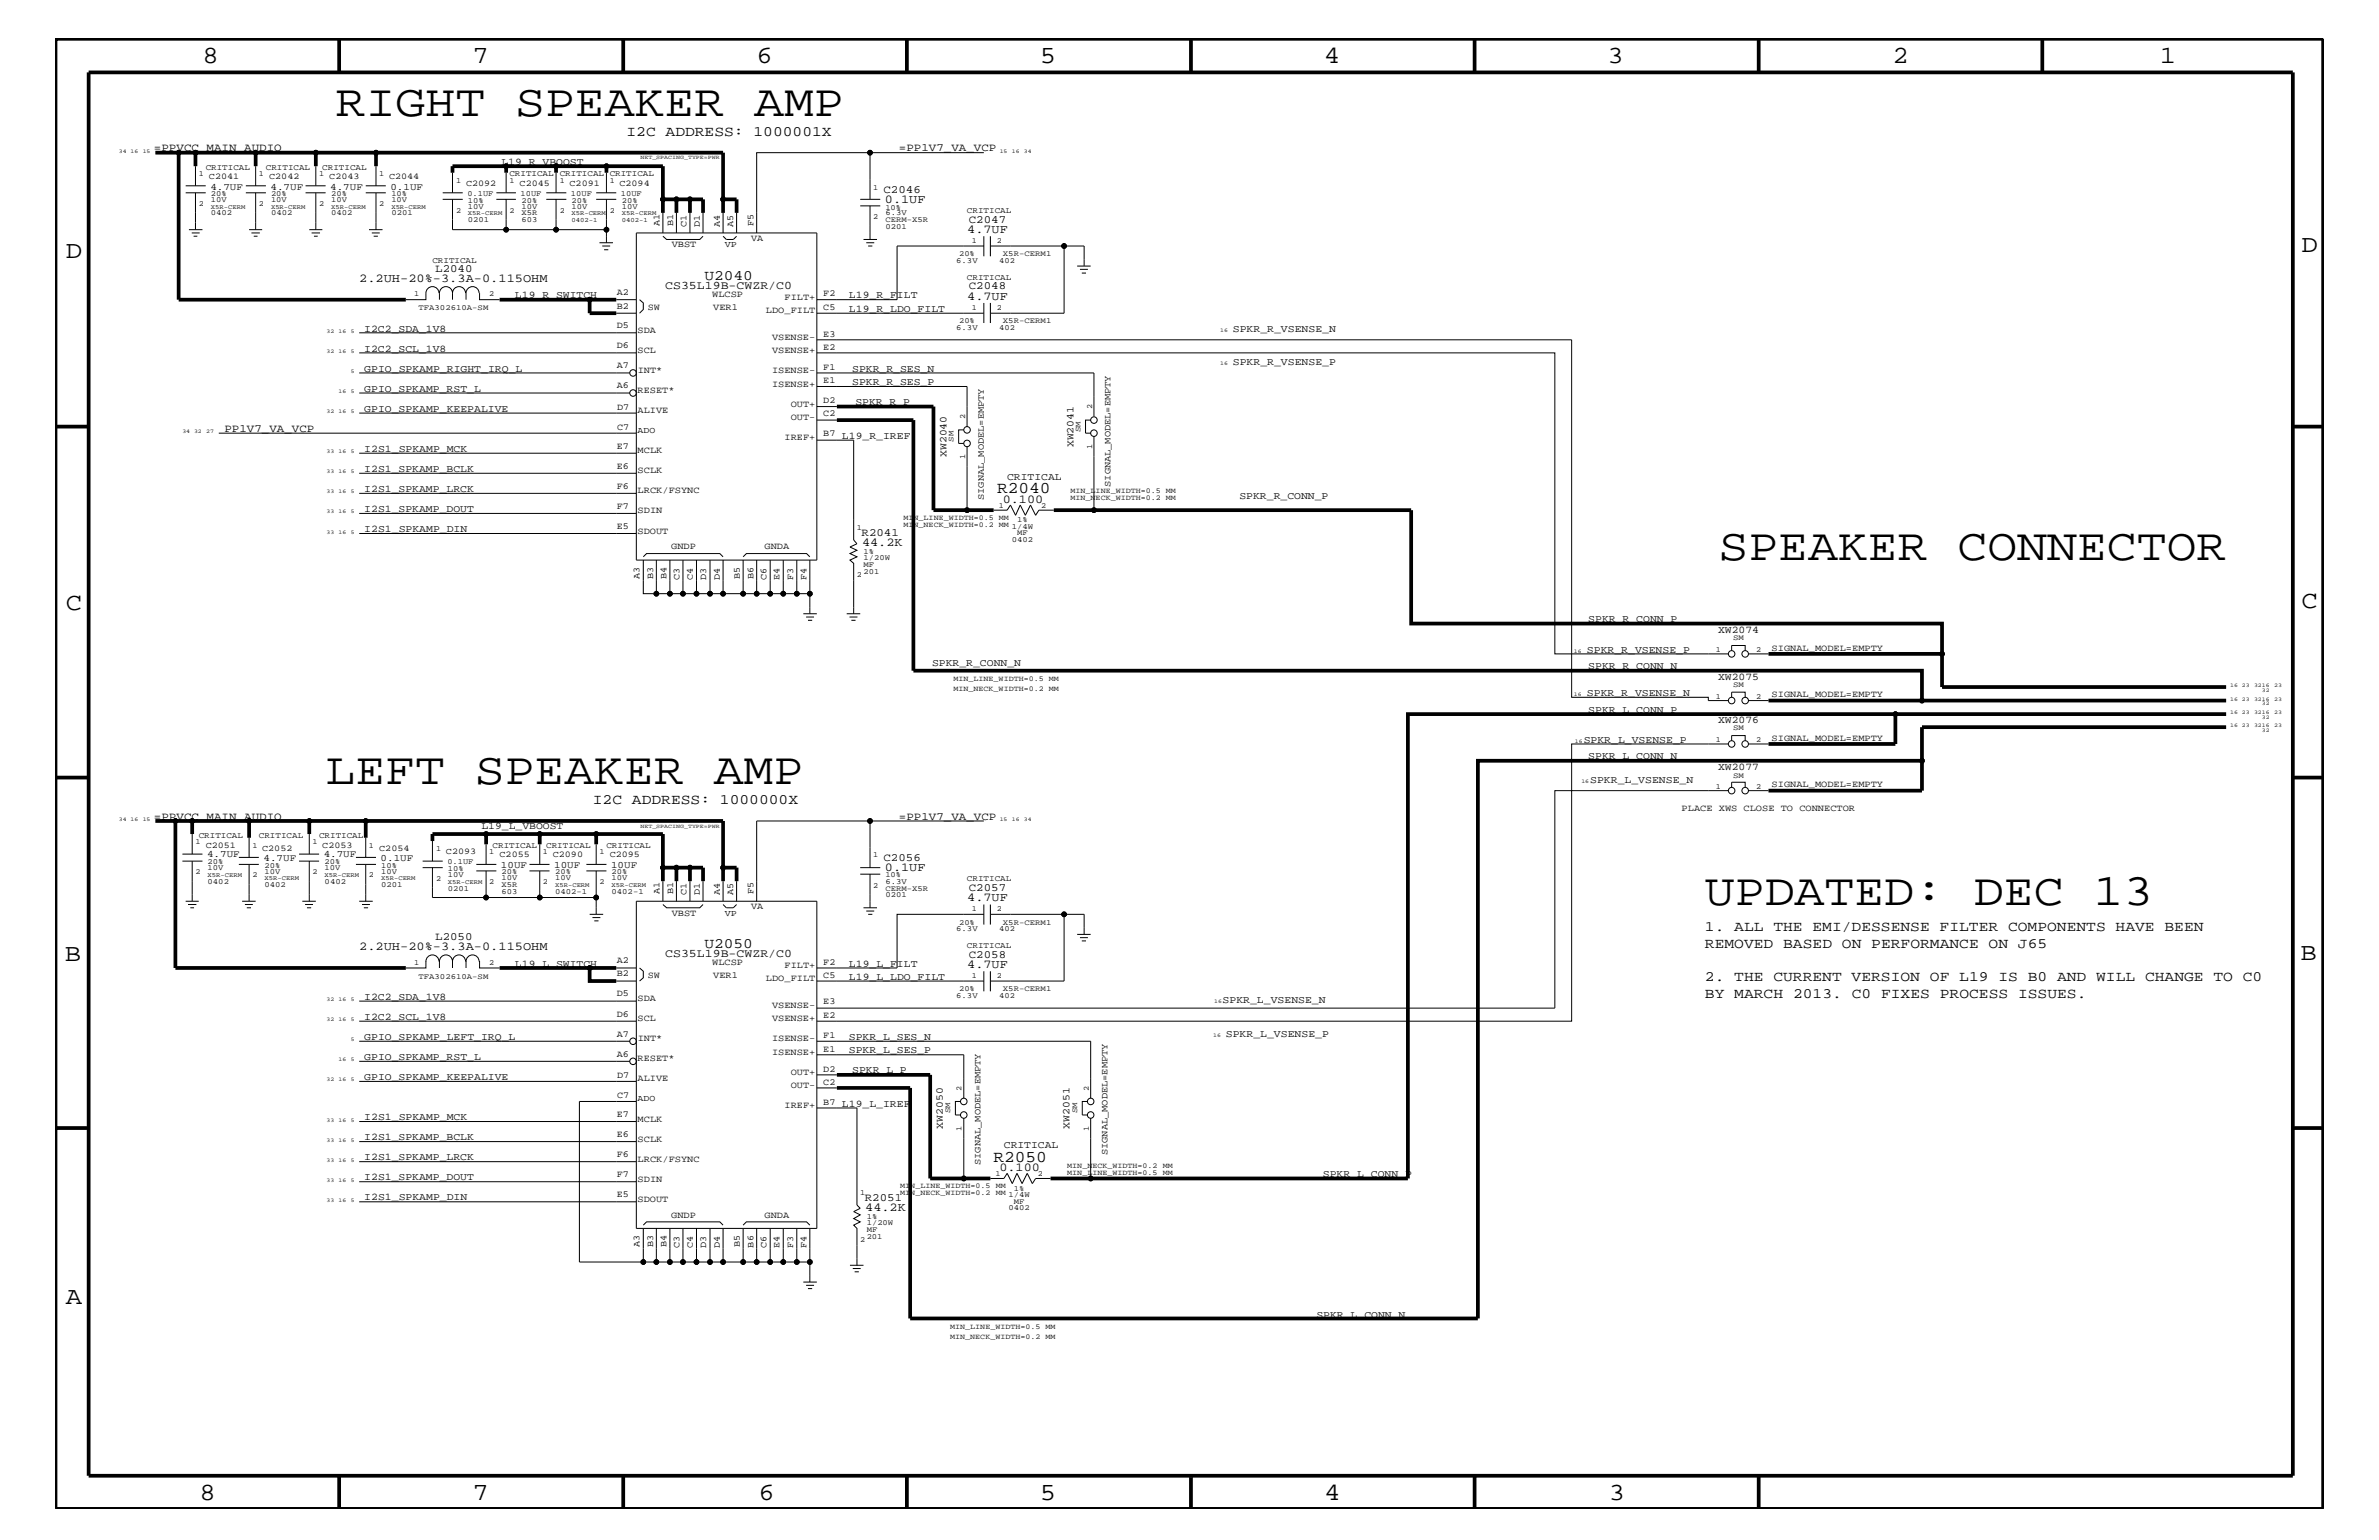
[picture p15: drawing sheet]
<svg xmlns="http://www.w3.org/2000/svg" width="432mm" height="279mm" viewBox="0 0 432 279" stroke-linecap="round" stroke-linejoin="round" font-family="sans-serif">
<defs><g id="words">
<g font-size="8.2">
<text x="61" y="21">RIGHT SPEAKER AMP</text>
<text x="311.9" y="101.6">SPEAKER CONNECTOR</text>
<text x="59.1" y="142.3">LEFT SPEAKER AMP</text>
<text x="309.5" y="164.1">UPDATED: DEC 13</text>
</g>
<g font-size="4.5">
<text x="36.7" y="11.5">8</text>
<text x="85.8" y="11.5">7</text>
<text x="137.3" y="11.5">6</text>
<text x="188.7" y="11.5">5</text>
<text x="240.3" y="11.5">4</text>
<text x="291.8" y="11.5">3</text>
<text x="343.5" y="11.5">2</text>
<text x="392" y="11.5">1</text>
<text x="11.9" y="46.8">D</text>
<text x="417.7" y="45.7">D</text>
<text x="11.9" y="110.6">C</text>
<text x="417.7" y="110.3">C</text>
<text x="11.8" y="174.3">B</text>
<text x="417.6" y="174.2">B</text>
<text x="11.9" y="236.7">A</text>
<text x="36.2" y="272.1">8</text>
<text x="85.8" y="272.1">7</text>
<text x="137.7" y="272.1">6</text>
<text x="188.7" y="272.1">5</text>
<text x="240.4" y="272.1">4</text>
<text x="292" y="272.1">3</text>
</g>
<g font-size="3">
<text x="181" y="89.5">R2040</text>
<text x="180.3" y="210.8">R2050</text>
</g>
<g font-size="2.6">
<text x="113.7" y="24.7">I2C ADDRESS: 1000001X</text>
<text x="127.8" y="50.7">U2040</text>
<text x="107.6" y="145.9">I2C ADDRESS: 1000000X</text>
<text x="127.8" y="172">U2050</text>
<text x="309.5" y="172">REMOVED BASED ON PERFORMANCE ON J65</text>
<text x="309.5" y="168.9">1. ALL THE EMI/DESSENSE FILTER COMPONENTS HAVE BEEN</text>
<text x="309.5" y="178">2. THE CURRENT VERSION OF L19 IS B0 AND WILL CHANGE TO C0</text>
<text x="309.5" y="181">BY MARCH 2013. C0 FIXES PROCESS ISSUES.</text>
</g>
<g font-size="2.2">
<text x="160.6" y="36.8">0.1UF</text>
<text x="175.6" y="42.3">4.7UF</text>
<text x="65.2" y="51.1">2.2UH-20%-3.3A-0.115OHM</text>
<text x="175.6" y="54.4">4.7UF</text>
<text x="182" y="91.2">0.100</text>
<text x="156.5" y="99.1">44.2K</text>
<text x="160.6" y="158">0.1UF</text>
<text x="175.6" y="163.5">4.7UF</text>
<text x="65.2" y="172.3">2.2UH-20%-3.3A-0.115OHM</text>
<text x="175.6" y="175.6">4.7UF</text>
<text x="181.4" y="212.5">0.100</text>
<text x="157.1" y="219.7">44.2K</text>
</g>
<g font-size="2.1">
<text x="120.7" y="52.4">CS35L19B-CWZR/C0</text>
<text x="120.7" y="173.7">CS35L19B-CWZR/C0</text>
</g>
<g font-size="2">
<text x="27.9" y="27.5">=PPVCC_MAIN_AUDIO</text>
<text x="163.2" y="27.5">=PP1V7_VA_VCP</text>
<text x="160.4" y="35">C2046</text>
<text x="175.9" y="40.4">C2047</text>
<text x="79" y="49.4">L2040</text>
<text x="175.9" y="52.5">C2048</text>
<text x="40.7" y="78.3">PP1V7_VA_VCP</text>
<text x="156.4" y="97.3">R2041</text>
<text x="27.9" y="148.7">=PPVCC_MAIN_AUDIO</text>
<text x="163.2" y="148.7">=PP1V7_VA_VCP</text>
<text x="160.4" y="156.2">C2056</text>
<text x="175.9" y="161.7">C2057</text>
<text x="79" y="170.6">L2050</text>
<text x="175.9" y="173.8">C2058</text>
<text x="157" y="217.9">R2051</text>
</g>
<g font-size="1.9">
<text x="91" y="29.9">L19_R_VBOOST</text>
<text x="93.5" y="54.1">L19_R_SWITCH</text>
<text x="154.1" y="56.6">L19_R_LDO_FILT</text>
<text x="154.1" y="54.1">L19_R_FILT</text>
<text x="66.1" y="60.2">I2C2_SDA_1V8</text>
<text x="66.1" y="63.9">I2C2_SCL_1V8</text>
<text x="223.8" y="60.2">SPKR_R_VSENSE_N</text>
<text x="66.1" y="71.1">GPIO_SPKAMP_RST_L</text>
<text x="66.1" y="67.5">GPIO_SPKAMP_RIGHT_IRQ_L</text>
<text x="154.7" y="69.9">SPKR_R_SES_P</text>
<text x="154.7" y="67.5">SPKR_R_SES_N</text>
<text x="223.8" y="66.2">SPKR_R_VSENSE_P</text>
<text x="66.1" y="74.7">GPIO_SPKAMP_KEEPALIVE</text>
<text x="155.3" y="73.5">SPKR_R_P</text>
<text x="66.1" y="82">I2S1_SPKAMP_MCK</text>
<text x="171.8" y="82.9" transform="rotate(-90 171.8 82.9)">XW2040</text>
<text x="194.8" y="81.1" transform="rotate(-90 194.8 81.1)">XW2041</text>
<text x="66.1" y="85.6">I2S1_SPKAMP_BCLK</text>
<text x="66.1" y="89.3">I2S1_SPKAMP_LRCK</text>
<text x="182.8" y="87.1">CRITICAL</text>
<text x="66.1" y="92.9">I2S1_SPKAMP_DOUT</text>
<text x="225" y="90.5">SPKR_R_CONN_P</text>
<text x="66.1" y="96.5">I2S1_SPKAMP_DIN</text>
<text x="288.3" y="112.9">SPKR_R_CONN_P</text>
<text x="288" y="118.4">SPKR_R_VSENSE_P</text>
<text x="311.8" y="114.8">XW2074</text>
<text x="169.2" y="120.8">SPKR_R_CONN_N</text>
<text x="288.3" y="121.4">SPKR_R_CONN_N</text>
<text x="311.8" y="123.4">XW2075</text>
<text x="288" y="126.3">SPKR_R_VSENSE_N</text>
<text x="288.3" y="129.3">SPKR_L_CONN_P</text>
<text x="311.8" y="131.3">XW2076</text>
<text x="287.4" y="134.7">SPKR_L_VSENSE_P</text>
<text x="288.3" y="137.8">SPKR_L_CONN_N</text>
<text x="288.6" y="142">SPKR_L_VSENSE_N</text>
<text x="311.8" y="139.7">XW2077</text>
<text x="87.4" y="150.5">L19_L_VBOOST</text>
<text x="93.5" y="175.4">L19_L_SWITCH</text>
<text x="154.1" y="177.7">L19_L_LDO_FILT</text>
<text x="154.1" y="175.4">L19_L_FILT</text>
<text x="66.1" y="181.4">I2C2_SDA_1V8</text>
<text x="66.1" y="185">I2C2_SCL_1V8</text>
<text x="221.9" y="182.1">SPKR_L_VSENSE_N</text>
<text x="66.1" y="188.7">GPIO_SPKAMP_LEFT_IRQ_L</text>
<text x="154.1" y="191.1">SPKR_L_SES_P</text>
<text x="154.1" y="188.7">SPKR_L_SES_N</text>
<text x="222.5" y="188.1">SPKR_L_VSENSE_P</text>
<text x="66.1" y="192.3">GPIO_SPKAMP_RST_L</text>
<text x="66.1" y="195.9">GPIO_SPKAMP_KEEPALIVE</text>
<text x="154.7" y="194.8">SPKR_L_P</text>
<text x="66.1" y="203.2">I2S1_SPKAMP_MCK</text>
<text x="66.1" y="206.9">I2S1_SPKAMP_BCLK</text>
<text x="171.1" y="204.8" transform="rotate(-90 171.1 204.8)">XW2050</text>
<text x="182.2" y="208.3">CRITICAL</text>
<text x="194.1" y="204.8" transform="rotate(-90 194.1 204.8)">XW2051</text>
<text x="66.1" y="210.5">I2S1_SPKAMP_LRCK</text>
<text x="66.1" y="214.2">I2S1_SPKAMP_DOUT</text>
<text x="240.1" y="213.6">SPKR_L_CONN_P</text>
<text x="66.1" y="217.8">I2S1_SPKAMP_DIN</text>
<text x="238.9" y="239">SPKR_L_CONN_N</text>
</g>
<g font-size="1.8">
<text x="38.2" y="34.4">4.7UF</text>
<text x="49.1" y="34.4">4.7UF</text>
<text x="59.9" y="34.4">4.7UF</text>
<text x="70.9" y="34.4">0.1UF</text>
<text x="37.6" y="155.6">4.7UF</text>
<text x="58.8" y="155.6">4.7UF</text>
<text x="47.8" y="156.2">4.7UF</text>
<text x="69.1" y="156.2">0.1UF</text>
<text x="90.9" y="157.4">10UF</text>
<text x="100.6" y="157.4">10UF</text>
<text x="110.9" y="157.4">10UF</text>
</g>
<g font-size="1.7">
<text x="119.7" y="41" transform="rotate(-90 119.7 41)">A1</text>
<text x="122.2" y="41" transform="rotate(-90 122.2 41)">B1</text>
<text x="124.6" y="41.2" transform="rotate(-90 124.6 41.2)">C1</text>
<text x="127" y="41.2" transform="rotate(-90 127 41.2)">D1</text>
<text x="130.6" y="41.2" transform="rotate(-90 130.6 41.2)">A4</text>
<text x="133.1" y="41.2" transform="rotate(-90 133.1 41.2)">A5</text>
<text x="136.7" y="41" transform="rotate(-90 136.7 41)">F5</text>
<text x="121.9" y="44.9">VBST</text>
<text x="136.3" y="43.7">VA</text>
<text x="111.9" y="53.5">A2</text>
<text x="129.3" y="53.9">WLCSP</text>
<text x="149.4" y="53.8">F2</text>
<text x="111.9" y="59.5">D5</text>
<text x="111.9" y="56">B2</text>
<text x="117.6" y="56.2">SW</text>
<text x="129.5" y="56.2">VER1</text>
<text x="139" y="56.8">LDO_FILT</text>
<text x="142.4" y="54.4">FILT+</text>
<text x="149.4" y="56.2">C5</text>
<text x="111.9" y="63.2">D6</text>
<text x="115.7" y="64">SCL</text>
<text x="115.7" y="60.4">SDA</text>
<text x="140.1" y="64">VSENSE+</text>
<text x="140.1" y="61.7">VSENSE-</text>
<text x="149.4" y="63.4">E2</text>
<text x="149.4" y="61.1">E3</text>
<text x="111.9" y="66.8">A7</text>
<text x="111.9" y="70.5">A6</text>
<text x="115.7" y="71.3">RESET*</text>
<text x="115.7" y="67.7">INT*</text>
<text x="140.1" y="70.1">ISENSE+</text>
<text x="140.1" y="67.7">ISENSE-</text>
<text x="149.4" y="69.5">E1</text>
<text x="149.4" y="67.1">F1</text>
<text x="112" y="74.4">D7</text>
<text x="115.7" y="75">ALIVE</text>
<text x="143.5" y="73.8">OUT+</text>
<text x="143.5" y="76.2">OUT-</text>
<text x="149.4" y="73.2">D2</text>
<text x="149.4" y="75.6">C2</text>
<text x="111.9" y="81.4">E7</text>
<text x="112" y="78">C7</text>
<text x="115.7" y="82.2">MCLK</text>
<text x="142.4" y="79.9">IREF+</text>
<text x="149.4" y="79.2">B7 L19_R_IREF</text>
<text x="111.9" y="85">E6</text>
<text x="111.9" y="88.7">F6</text>
<text x="115.7" y="89.5">LRCK/FSYNC</text>
<text x="115.7" y="85.9">SCLK</text>
<text x="201.6" y="88.3" transform="rotate(-90 201.6 88.3)">SIGNAL_MODEL=EMPTY</text>
<text x="111.9" y="92.3">F7</text>
<text x="111.9" y="96">E5</text>
<text x="115.7" y="93.2">SDIN</text>
<text x="178.6" y="90.7" transform="rotate(-90 178.6 90.7)">SIGNAL_MODEL=EMPTY</text>
<text x="115.7" y="96.8">SDOUT</text>
<text x="121.8" y="99.7">GNDP</text>
<text x="138.8" y="99.7">GNDA</text>
<text x="116.1" y="105.1" transform="rotate(-90 116.1 105.1)">A3</text>
<text x="118.5" y="105.1" transform="rotate(-90 118.5 105.1)">B3</text>
<text x="121" y="105.1" transform="rotate(-90 121 105.1)">B4</text>
<text x="123.4" y="105.2" transform="rotate(-90 123.4 105.2)">C3</text>
<text x="125.7" y="105.2" transform="rotate(-90 125.7 105.2)">C4</text>
<text x="128.2" y="105.2" transform="rotate(-90 128.2 105.2)">D3</text>
<text x="130.6" y="105.2" transform="rotate(-90 130.6 105.2)">D4</text>
<text x="134.3" y="105.1" transform="rotate(-90 134.3 105.1)">B5</text>
<text x="136.7" y="105.1" transform="rotate(-90 136.7 105.1)">B6</text>
<text x="139.1" y="105.2" transform="rotate(-90 139.1 105.2)">C6</text>
<text x="141.5" y="105.2" transform="rotate(-90 141.5 105.2)">E4</text>
<text x="143.9" y="105.2" transform="rotate(-90 143.9 105.2)">F3</text>
<text x="146.4" y="105.2" transform="rotate(-90 146.4 105.2)">F4</text>
<text x="321.6" y="118.1">SIGNAL_MODEL=EMPTY</text>
<text x="321.6" y="126.5">SIGNAL_MODEL=EMPTY</text>
<text x="321.6" y="134.4">SIGNAL_MODEL=EMPTY</text>
<text x="321.6" y="142.9">SIGNAL_MODEL=EMPTY</text>
<text x="305.2" y="147.1">PLACE XWS CLOSE TO CONNECTOR</text>
<text x="119.7" y="162.2" transform="rotate(-90 119.7 162.2)">A1</text>
<text x="121.9" y="166.1">VBST</text>
<text x="122.2" y="162.2" transform="rotate(-90 122.2 162.2)">B1</text>
<text x="124.6" y="162.3" transform="rotate(-90 124.6 162.3)">C1</text>
<text x="127" y="162.3" transform="rotate(-90 127 162.3)">D1</text>
<text x="130.6" y="162.3" transform="rotate(-90 130.6 162.3)">A4</text>
<text x="133.1" y="162.3" transform="rotate(-90 133.1 162.3)">A5</text>
<text x="136.3" y="165">VA</text>
<text x="136.7" y="162.2" transform="rotate(-90 136.7 162.2)">F5</text>
<text x="111.9" y="174.8">A2</text>
<text x="111.9" y="177.2">B2</text>
<text x="117.6" y="177.4">SW</text>
<text x="129.3" y="175.1">WLCSP</text>
<text x="129.5" y="177.4">VER1</text>
<text x="139" y="178">LDO_FILT</text>
<text x="142.4" y="175.6">FILT+</text>
<text x="149.4" y="177.4">C5</text>
<text x="149.4" y="175">F2</text>
<text x="111.9" y="184.4">D6</text>
<text x="111.9" y="180.8">D5</text>
<text x="115.7" y="185.3">SCL</text>
<text x="115.7" y="181.6">SDA</text>
<text x="140.1" y="185.3">VSENSE+</text>
<text x="140.1" y="182.9">VSENSE-</text>
<text x="149.4" y="184.7">E2</text>
<text x="149.4" y="182.2">E3</text>
<text x="111.9" y="188.1">A7</text>
<text x="111.9" y="191.7">A6</text>
<text x="115.7" y="188.9">INT*</text>
<text x="140.1" y="191.4">ISENSE+</text>
<text x="140.1" y="188.9">ISENSE-</text>
<text x="149.4" y="190.8">E1</text>
<text x="149.4" y="188.3">F1</text>
<text x="112" y="195.5">D7</text>
<text x="115.7" y="192.6">RESET*</text>
<text x="115.7" y="196.2">ALIVE</text>
<text x="143.5" y="195">OUT+</text>
<text x="143.5" y="197.4">OUT-</text>
<text x="149.4" y="194.4">D2</text>
<text x="149.4" y="196.8">C2</text>
<text x="111.9" y="202.6">E7</text>
<text x="112" y="199.2">C7</text>
<text x="115.7" y="203.5">MCLK</text>
<text x="142.4" y="201">IREF+</text>
<text x="149.4" y="200.4">B7 L19_L_IREF</text>
<text x="111.9" y="206.3">E6</text>
<text x="111.9" y="209.9">F6</text>
<text x="115.7" y="207.1">SCLK</text>
<text x="201" y="209.6" transform="rotate(-90 201 209.6)">SIGNAL_MODEL=EMPTY</text>
<text x="111.9" y="213.6">F7</text>
<text x="115.7" y="210.8">LRCK/FSYNC</text>
<text x="115.7" y="214.4">SDIN</text>
<text x="178" y="211.4" transform="rotate(-90 178 211.4)">SIGNAL_MODEL=EMPTY</text>
<text x="111.9" y="217.2">E5</text>
<text x="115.7" y="218">SDOUT</text>
<text x="121.8" y="220.9">GNDP</text>
<text x="138.8" y="220.9">GNDA</text>
<text x="116.1" y="226.3" transform="rotate(-90 116.1 226.3)">A3</text>
<text x="118.5" y="226.3" transform="rotate(-90 118.5 226.3)">B3</text>
<text x="121" y="226.3" transform="rotate(-90 121 226.3)">B4</text>
<text x="123.4" y="226.4" transform="rotate(-90 123.4 226.4)">C3</text>
<text x="125.7" y="226.4" transform="rotate(-90 125.7 226.4)">C4</text>
<text x="128.2" y="226.4" transform="rotate(-90 128.2 226.4)">D3</text>
<text x="130.6" y="226.4" transform="rotate(-90 130.6 226.4)">D4</text>
<text x="134.3" y="226.3" transform="rotate(-90 134.3 226.3)">B5</text>
<text x="136.7" y="226.3" transform="rotate(-90 136.7 226.3)">B6</text>
<text x="139.1" y="226.4" transform="rotate(-90 139.1 226.4)">C6</text>
<text x="141.5" y="226.4" transform="rotate(-90 141.5 226.4)">E4</text>
<text x="143.9" y="226.4" transform="rotate(-90 143.9 226.4)">F3</text>
<text x="146.4" y="226.4" transform="rotate(-90 146.4 226.4)">F4</text>
</g>
<g font-size="1.6">
<text x="37.9" y="32.5">C2041</text>
<text x="48.9" y="32.5">C2042</text>
<text x="59.8" y="32.5">C2043</text>
<text x="70.6" y="32.5">C2044</text>
<text x="84.6" y="33.7">C2092</text>
<text x="94.3" y="33.7">C2045</text>
<text x="103.4" y="33.7">C2091</text>
<text x="112.4" y="33.7">C2094</text>
<text x="131.6" y="44.9">VP</text>
<text x="115.7" y="78.6">ADO</text>
<text x="37.3" y="153.8">C2051</text>
<text x="47.6" y="154.4">C2052</text>
<text x="58.5" y="153.8">C2053</text>
<text x="68.8" y="154.4">C2054</text>
<text x="80.9" y="155">C2093</text>
<text x="90.7" y="155.6">C2055</text>
<text x="100.3" y="155.6">C2090</text>
<text x="110.7" y="155.6">C2095</text>
<text x="131.6" y="166.1">VP</text>
<text x="115.7" y="199.8">ADO</text>
</g>
<g font-size="1.5">
<text x="37.3" y="30.8">CRITICAL</text>
<text x="48.3" y="30.8">CRITICAL</text>
<text x="58.5" y="30.8">CRITICAL</text>
<text x="92.5" y="31.9">CRITICAL</text>
<text x="101.6" y="31.9">CRITICAL</text>
<text x="110.7" y="31.9">CRITICAL</text>
<text x="175.5" y="38.6">CRITICAL</text>
<text x="78.5" y="47.7">CRITICAL</text>
<text x="175.5" y="50.7">CRITICAL</text>
<text x="36.1" y="152">CRITICAL</text>
<text x="47" y="152">CRITICAL</text>
<text x="57.9" y="152">CRITICAL</text>
<text x="89.4" y="153.8">CRITICAL</text>
<text x="99.1" y="153.8">CRITICAL</text>
<text x="110.1" y="153.8">CRITICAL</text>
<text x="175.5" y="159.9">CRITICAL</text>
<text x="175.5" y="172">CRITICAL</text>
</g>
<g font-size="1.4">
<text x="36.1" y="31.9">1</text>
<text x="38.3" y="35.6">20%</text>
<text x="47" y="31.9">1</text>
<text x="49.2" y="35.6">20%</text>
<text x="57.9" y="31.9">1</text>
<text x="60.1" y="35.6">20%</text>
<text x="68.8" y="31.9">1</text>
<text x="71" y="35.6">10%</text>
<text x="82.8" y="33.1">1</text>
<text x="84.8" y="35.6">0.1UF</text>
<text x="92.5" y="33.1">1</text>
<text x="94.5" y="35.6">10UF</text>
<text x="101.6" y="33.1">1</text>
<text x="103.6" y="35.6">10UF</text>
<text x="110.7" y="33.1">1</text>
<text x="112.7" y="35.6">10UF</text>
<text x="158.5" y="34.4">1</text>
<text x="36.1" y="37.4">2</text>
<text x="38.3" y="36.7">10V</text>
<text x="38.3" y="39.1">0402</text>
<text x="47" y="37.4">2</text>
<text x="49.2" y="36.7">10V</text>
<text x="49.2" y="39.1">0402</text>
<text x="57.9" y="37.4">2</text>
<text x="60.1" y="39.1">0402</text>
<text x="60.1" y="36.7">10V</text>
<text x="68.8" y="37.4">2</text>
<text x="71" y="39.1">0201</text>
<text x="71" y="36.7">10V</text>
<text x="82.8" y="38.6">2</text>
<text x="84.9" y="40.3">0201</text>
<text x="84.9" y="37.9">10V</text>
<text x="84.9" y="36.8">10%</text>
<text x="92.5" y="38.6">2</text>
<text x="94.7" y="40.3">603</text>
<text x="94.7" y="39.1">X5R</text>
<text x="94.7" y="37.9">10V</text>
<text x="94.7" y="36.8">20%</text>
<text x="101.6" y="38.6">2</text>
<text x="103.7" y="37.9">10V</text>
<text x="103.7" y="36.8">20%</text>
<text x="110.7" y="38.6">2</text>
<text x="112.9" y="37.9">10V</text>
<text x="112.9" y="36.8">20%</text>
<text x="158.5" y="39.8">2</text>
<text x="160.7" y="38">10%</text>
<text x="160.7" y="41.5">0201</text>
<text x="160.7" y="39.1">6.3V</text>
<text x="160.7" y="40.3">CERM-X5R</text>
<text x="173.6" y="47.7">6.3V</text>
<text x="174.1" y="46.5">20%</text>
<text x="176.4" y="44.1">1</text>
<text x="180.9" y="44.1">2</text>
<text x="181.4" y="47.7">402</text>
<text x="182" y="46.5">X5R-CERM1</text>
<text x="75.2" y="53.8">1</text>
<text x="88.8" y="53.8">2</text>
<text x="75.9" y="56.3">TFA302610A-SM</text>
<text x="173.6" y="59.8">6.3V</text>
<text x="174.1" y="58.6">20%</text>
<text x="176.4" y="56.2">1</text>
<text x="180.9" y="56.2">2</text>
<text x="181.4" y="59.8">402</text>
<text x="182" y="58.6">X5R-CERM1</text>
<text x="175.2" y="76" transform="rotate(-90 175.2 76)">2</text>
<text x="198.2" y="74.2" transform="rotate(-90 198.2 74.2)">2</text>
<text x="173.1" y="80.2" transform="rotate(-90 173.1 80.2)">SM</text>
<text x="175.2" y="83.3" transform="rotate(-90 175.2 83.3)">1</text>
<text x="196.1" y="78.4" transform="rotate(-90 196.1 78.4)">SM</text>
<text x="198.2" y="81.5" transform="rotate(-90 198.2 81.5)">1</text>
<text x="194.3" y="89.5">MIN_LINE_WIDTH=0.5 MM</text>
<text x="164" y="94.3">MIN_LINE_WIDTH=0.5 MM</text>
<text x="164" y="95.6">MIN_NECK_WIDTH=0.2 MM 1/4W</text>
<text x="181.3" y="92.2">1</text>
<text x="184.6" y="94.8">1%</text>
<text x="189" y="92.2">2</text>
<text x="194.3" y="90.7">MIN_NECK_WIDTH=0.2 MM</text>
<text x="155.5" y="96.2">1</text>
<text x="156.7" y="100.4">1%</text>
<text x="156.7" y="101.6">1/20W</text>
<text x="183.6" y="98.4">0402</text>
<text x="184.6" y="97.1">MF</text>
<text x="155.5" y="104.7">2</text>
<text x="156.7" y="102.9">MF</text>
<text x="156.7" y="104.1">201</text>
<text x="311.5" y="118.2">1</text>
<text x="314.6" y="116.2">SM</text>
<text x="318.7" y="118.2">2</text>
<text x="173.1" y="125.3">MIN_NECK_WIDTH=0.2 MM</text>
<text x="173.1" y="123.5">MIN_LINE_WIDTH=0.5 MM</text>
<text x="314.6" y="124.7">SM</text>
<text x="311.5" y="126.8">1</text>
<text x="318.7" y="126.8">2</text>
<text x="311.5" y="134.6">1</text>
<text x="314.6" y="132.5">SM</text>
<text x="318.7" y="134.6">2</text>
<text x="311.5" y="143.1">1</text>
<text x="314.6" y="141.1">SM</text>
<text x="318.7" y="143.1">2</text>
<text x="35.5" y="153.2">1</text>
<text x="45.8" y="153.8">1</text>
<text x="56.7" y="153.2">1</text>
<text x="67" y="153.8">1</text>
<text x="79.2" y="154.4">1</text>
<text x="88.8" y="155">1</text>
<text x="98.6" y="155">1</text>
<text x="108.8" y="155">1</text>
<text x="158.5" y="155.6">1</text>
<text x="35.5" y="158.6">2</text>
<text x="37.7" y="160.3">0402</text>
<text x="37.7" y="156.8">20%</text>
<text x="37.7" y="157.9">10V</text>
<text x="45.8" y="159.2">2</text>
<text x="48" y="157.4">20%</text>
<text x="48" y="158.5">10V</text>
<text x="48" y="160.9">0402</text>
<text x="56.7" y="158.6">2</text>
<text x="58.9" y="157.9">10V</text>
<text x="58.9" y="156.8">20%</text>
<text x="58.9" y="160.3">0402</text>
<text x="67" y="159.2">2</text>
<text x="69.2" y="157.4">10%</text>
<text x="69.2" y="158.5">10V</text>
<text x="69.2" y="160.9">0201</text>
<text x="79.2" y="159.9">2</text>
<text x="81.2" y="156.8">0.1UF</text>
<text x="81.3" y="158">10%</text>
<text x="81.3" y="159.1">10V</text>
<text x="81.3" y="161.6">0201</text>
<text x="88.8" y="160.5">2</text>
<text x="91" y="158.6">20%</text>
<text x="91" y="159.7">10V</text>
<text x="91" y="160.9">X5R</text>
<text x="98.6" y="160.5">2</text>
<text x="100.8" y="158.6">20%</text>
<text x="100.8" y="159.7">10V</text>
<text x="108.8" y="160.5">2</text>
<text x="111" y="158.6">20%</text>
<text x="111" y="159.7">10V</text>
<text x="158.5" y="161.1">2</text>
<text x="160.7" y="159.2">10%</text>
<text x="160.7" y="161.6">CERM-X5R</text>
<text x="160.7" y="160.3">6.3V</text>
<text x="91" y="162.2">603</text>
<text x="100.8" y="162.2">0402-1</text>
<text x="111" y="162.2">0402-1</text>
<text x="160.7" y="162.8">0201</text>
<text x="174.1" y="167.8">20%</text>
<text x="176.4" y="165.3">1</text>
<text x="180.9" y="165.3">2</text>
<text x="182" y="167.8">X5R-CERM1</text>
<text x="173.6" y="168.9">6.3V</text>
<text x="181.4" y="168.9">402</text>
<text x="75.2" y="175">1</text>
<text x="75.9" y="177.6">TFA302610A-SM</text>
<text x="88.8" y="175">2</text>
<text x="174.1" y="179.9">20%</text>
<text x="176.4" y="177.4">1</text>
<text x="180.9" y="177.4">2</text>
<text x="182" y="179.9">X5R-CERM1</text>
<text x="173.6" y="181">6.3V</text>
<text x="181.4" y="181">402</text>
<text x="174.5" y="197.9" transform="rotate(-90 174.5 197.9)">2</text>
<text x="197.6" y="197.9" transform="rotate(-90 197.6 197.9)">2</text>
<text x="172.5" y="202" transform="rotate(-90 172.5 202)">SM</text>
<text x="195.5" y="202" transform="rotate(-90 195.5 202)">SM</text>
<text x="174.5" y="205.1" transform="rotate(-90 174.5 205.1)">1</text>
<text x="197.6" y="205.1" transform="rotate(-90 197.6 205.1)">1</text>
<text x="163.4" y="215.6">MIN_LINE_WIDTH=0.5 MM</text>
<text x="180.7" y="213.4">1</text>
<text x="188.4" y="213.4">2</text>
<text x="193.7" y="213.2">MIN_LINE_WIDTH=0.5 MM</text>
<text x="193.7" y="211.9">MIN_NECK_WIDTH=0.2 MM</text>
<text x="156.1" y="216.9">1</text>
<text x="157.3" y="221.1">1%</text>
<text x="163.4" y="216.9">MIN_NECK_WIDTH=0.2 MM 1/4W</text>
<text x="183" y="219.6">0402</text>
<text x="184" y="216">1%</text>
<text x="184" y="218.4">MF</text>
<text x="156.1" y="225.3">2</text>
<text x="157.3" y="223.5">MF</text>
<text x="157.3" y="222.3">1/20W</text>
<text x="157.3" y="224.7">201</text>
<text x="172.5" y="241.1">MIN_LINE_WIDTH=0.5 MM</text>
<text x="172.5" y="242.9">MIN_NECK_WIDTH=0.2 MM</text>
</g>
<g font-size="1.2">
<text x="38.3" y="37.9">X5R-CERM</text>
<text x="49.2" y="37.9">X5R-CERM</text>
<text x="60.1" y="37.9">X5R-CERM</text>
<text x="71" y="37.9">X5R-CERM</text>
<text x="84.9" y="39.1">X5R-CERM</text>
<text x="103.7" y="39.1">X5R-CERM</text>
<text x="103.7" y="40.3">0402-1</text>
<text x="112.9" y="39.1">X5R-CERM</text>
<text x="112.9" y="40.3">0402-1</text>
<text x="37.7" y="159.1">X5R-CERM</text>
<text x="48" y="159.7">X5R-CERM</text>
<text x="58.9" y="159.1">X5R-CERM</text>
<text x="69.2" y="159.7">X5R-CERM</text>
<text x="81.3" y="160.3">X5R-CERM</text>
<text x="100.8" y="160.9">X5R-CERM</text>
<text x="111" y="160.9">X5R-CERM</text>
</g>
<g font-size="1">
<text x="21.6" y="27.7">34 16</text>
<text x="25.9" y="27.7">15</text>
<text x="116.2" y="28.9">NET_SPACING_TYPE=PWR</text>
<text x="181.4" y="27.7">15</text>
<text x="183.6" y="27.7">16</text>
<text x="185.8" y="27.7">34</text>
<text x="59.3" y="60.4">32</text>
<text x="59.3" y="64">32</text>
<text x="61.5" y="60.4">16</text>
<text x="61.5" y="64">16</text>
<text x="63.7" y="60.4">5</text>
<text x="63.7" y="64">5</text>
<text x="221.5" y="60.2">16</text>
<text x="61.5" y="71.3">16</text>
<text x="63.7" y="67.7">5</text>
<text x="63.7" y="71.3">5</text>
<text x="221.5" y="66.2">16</text>
<text x="59.3" y="75">32</text>
<text x="61.5" y="75">16</text>
<text x="63.7" y="75">5</text>
<text x="33.1" y="78.6">34 32</text>
<text x="37.4" y="78.6">27</text>
<text x="59.3" y="82.2">33</text>
<text x="61.5" y="82.2">16</text>
<text x="63.7" y="82.2">5</text>
<text x="59.3" y="85.9">33</text>
<text x="59.3" y="89.5">33</text>
<text x="61.5" y="85.9">16</text>
<text x="61.5" y="89.5">16</text>
<text x="63.7" y="85.9">5</text>
<text x="63.7" y="89.5">5</text>
<text x="59.3" y="93.2">33</text>
<text x="61.5" y="93.2">16</text>
<text x="63.7" y="93.2">5</text>
<text x="59.3" y="96.8">33</text>
<text x="61.5" y="96.8">16</text>
<text x="63.7" y="96.8">5</text>
<text x="285.7" y="118.4">16</text>
<text x="404.8" y="124.7">16 23</text>
<text x="409.1" y="124.7">3216</text>
<text x="410.6" y="125.6">32</text>
<text x="412.8" y="124.7">23</text>
<text x="285.7" y="126.3">16</text>
<text x="404.8" y="129.6">16 23</text>
<text x="404.8" y="131.9">16 23</text>
<text x="404.8" y="127.1">16 23</text>
<text x="409.1" y="129.6">3216</text>
<text x="409.1" y="131.9">3216</text>
<text x="409.1" y="127.1">3216</text>
<text x="410.6" y="130.4">32</text>
<text x="410.6" y="128">32</text>
<text x="412.8" y="129.6">23</text>
<text x="412.8" y="131.9">23</text>
<text x="412.8" y="127.1">23</text>
<text x="285.8" y="134.7">16</text>
<text x="410.6" y="132.9">32</text>
<text x="287" y="142">16</text>
<text x="21.6" y="149">34 16</text>
<text x="25.9" y="149">15</text>
<text x="181.4" y="149">15</text>
<text x="183.6" y="149">16</text>
<text x="185.8" y="149">34</text>
<text x="116.2" y="150.1">NET_SPACING_TYPE=PWR</text>
<text x="59.3" y="181.6">32</text>
<text x="59.3" y="185.3">32</text>
<text x="61.5" y="181.6">16</text>
<text x="61.5" y="185.3">16</text>
<text x="63.7" y="181.6">5</text>
<text x="63.7" y="185.3">5</text>
<text x="220.4" y="182.1">16</text>
<text x="63.7" y="188.9">5</text>
<text x="220.2" y="188.1">16</text>
<text x="59.3" y="196.2">32</text>
<text x="61.5" y="192.6">16</text>
<text x="61.5" y="196.2">16</text>
<text x="63.7" y="192.6">5</text>
<text x="63.7" y="196.2">5</text>
<text x="59.3" y="203.5">33</text>
<text x="61.5" y="203.5">16</text>
<text x="63.7" y="203.5">5</text>
<text x="59.3" y="207.1">33</text>
<text x="61.5" y="207.1">16</text>
<text x="63.7" y="207.1">5</text>
<text x="59.3" y="210.8">33</text>
<text x="59.3" y="214.4">33</text>
<text x="61.5" y="210.8">16</text>
<text x="61.5" y="214.4">16</text>
<text x="63.7" y="210.8">5</text>
<text x="63.7" y="214.4">5</text>
<text x="59.3" y="218">33</text>
<text x="61.5" y="218">16</text>
<text x="63.7" y="218">5</text>
</g>
</g></defs>
<g fill="none" stroke="#000" stroke-width=".18">
<path d="M33.7 35h3.6M33.7 33.7h3.6M35.5 30.2v3.5M35.5 35v6.7M44.6 35h3.7M44.6 33.7h3.7M46.4 30.2v3.5M46.4 35v6.7M55.5 35h3.6M55.5 33.7h3.6M57.3 30.2v3.5M57.3 35v6.7"/>
<path d="M66.4 33.7h3.6M66.4 35h3.6M68.2 30.2v3.5M68.2 35v6.7M80.4 35h3.6M80.4 36.2h3.6M82.1 31.3v3.7M82.1 36.2v5.5h9.8M90.1 36.2h3.5M90.1 35h3.5M91.9 36.2v5.5h9M91.9 31.3v3.7"/>
<path d="M99.2 35h3.6M99.2 36.2h3.6M100.9 36.2v5.5h9.2M100.9 31.3v3.7M108.2 36.2h3.7M108.2 35h3.7M110.1 31.3v3.7M110.1 36.2v7.8M120.3 38.6v3.7M122.8 38.6v3.7M125.2 38.6v3.7M127.6 38.6v3.7"/>
<path d="M131.2 38.6v3.7M133.7 38.6v3.7M156.1 36.2h3.7M156.1 37.4h3.7M157.9 27.7v8.5M157.9 37.4v6M178.6 27.7h-41.3v14.6M34.3 41.7h2.4M34.8 42.3h1.4M35.1 42.9h.7M45.2 41.7h2.4M45.6 42.3h1.6"/>
<path d="M46.1 42.9h.6M56.1 41.7h2.4M56.6 42.3h1.5M57 42.9h.7M67 41.7h2.4M67.5 42.3h1.4M67.8 42.9h.8M79.7 53.2a1.19 1.19 0 0 0-1.2-1.2 1.19 1.19 0 0 0-1.2 1.2v1.2h-3.6M82.1 53.2v1.2M84.5 53.2a1.19 1.19 0 0 0-1.2-1.2 1.19 1.19 0 0 0-1.2 1.2 1.19 1.19 0 0 0-1.2-1.2 1.19 1.19 0 0 0-1.1 1.2v1.2M87 53.2a1.19 1.19 0 0 0-1.2-1.2 1.19 1.19 0 0 0-1.2 1.2v1.2M87 53.2v1.2h3.7"/>
<path d="M108.8 44h2.5M109.3 44.6h1.5M109.7 45.3h.7M111.9 56.8h3.6M111.9 54.4h3.6M115.5 42.3h32.8v59.3h-32.8zM116.1 54.4l.7 .6v1.1l-.7 .7M120.3 42.9l.7 .5h6l.6-.5M133.7 42.9l-.6 .5h-1.3l-.6-.5M148.3 56.8h30.3M156.7 43.4h2.5M157.2 44h1.5"/>
<path d="M157.6 44.6h.7M178.6 44.6h-15.8v9.8h-14.5M178.6 42.9v3.6M178.6 55v3.6M179.8 42.9v3.6M179.8 55v3.6M179.8 44.6h17v3.7M193.1 44.6v12.2h-13.3M195.5 48.3h2.5M196 48.9h1.5M196.4 49.5h.7M39.7 78.6h75.8"/>
<path d="M65.2 60.4h50.3M65.2 64h50.3M65.2 74.9h50.3M65.2 67.7h49.1M65.2 71.3h49.1M148.3 79.9h6.6v18.1l.6 .7-1.2 .5 1.2 .6-1.2 .6 1.2 .6-1.2 .6 .6 .6v9.2M148.3 61.7h137v64.8h24.8v.6h3.6M148.3 64h133.9v54.6h31.5M148.3 70.1h27.2v7.3M148.3 67.7h50.3v7.8M148.3 73.8h3.6M148.3 76.2h3.6"/>
<path d="M174.9 78h-.9v2.4h.9M198 76.2h-1v2.4h1M198.6 79.2v13.4M65.2 96.8h50.3M65.2 93.2h50.3M65.2 89.5h50.3M65.2 85.9h50.3M65.2 82.2h50.3M175.5 81v11.6M180.4 92.6h2.4l.6-1 .9 1.9 .9-1.9 .9 1.9 .9-1.9 1 1.9 .6-.9h2.7M116.8 101l.6-.6h13.2l.6 .6M116.8 101.6v6.1h2.3"/>
<path d="M119.1 101.6v6.1h4.9M121.6 101.6v6.1M124 101.6v6.1M124 107.7h2.4M126.4 101.6v6.1h2.5M128.9 101.6v6.1h2.3M131.2 101.6v6.1M131.2 107.7h3.7M134.9 101l.6-.6h10.9l.6 .6M134.9 101.6v6.1h2.4M137.3 101.6v6.1M137.3 107.7h2.5"/>
<path d="M139.8 101.6v6.1h2.4M142.2 101.6v6.1M142.2 107.7h4.8M144.6 101.6v6.1M145.8 111.4h2.5M146.3 111.9h1.5M146.7 112.5h.7M147 101.6v9.8M153.7 111.4h2.4M154.2 111.9h1.4M154.5 112.5h.8M314.3 118v-.9h2.5v.9"/>
<path d="M317.4 118.6h3.6M313.7 135h-28.4v50.3h-137M314.3 134.4v-.9h2.5v.9M314.3 126.5v-.9h2.5v.9M317.4 135h3.6M317.4 127.1h3.6M33.1 156.2h3.6M33.1 155h3.6M34.9 151.3v3.7M34.9 156.2v7.3M43.4 156.8h3.6M43.4 155.6h3.6"/>
<path d="M45.2 152v3.6M45.2 156.8v6.7M54.3 155h3.6M54.3 156.2h3.6M56.1 151.3v3.7M56.1 156.2v7.3M64.6 155.6h3.6M64.6 156.8h3.6M66.4 152v3.6M66.4 156.8v6.7M76.7 156.2h3.7M76.7 157.4h3.7"/>
<path d="M78.5 152.6v3.6M78.5 157.4v5.4h9.7M86.4 156.8h3.7M86.5 158h3.6M88.2 158v4.8h9.8M88.2 153.2v3.6M96.1 158h3.6M96.1 156.8h3.6M98 158v4.8h10.2M98 153.2v3.6M106.4 156.8h3.7M106.4 158h3.7"/>
<path d="M108.2 153.2v3.6M108.2 158v7.9M120.3 159.9v3.6M122.8 159.9v3.6M125.2 159.9v3.6M127.6 159.9v3.6M131.2 159.9v3.6M133.7 159.9v3.6M156.1 157.4h3.7M156.1 158.6h3.7M157.9 158.6v6.1M157.9 148.9h-20.6v14.6"/>
<path d="M178.6 148.9h-20.7v8.5M313.7 143.4h-31.5v39.5h-133.9M314.3 142.9v-1h2.5v1M317.4 143.4h3.6M33.7 163.5h2.4M34.1 164.1h1.5M34.5 164.7h.7M43.9 163.5h2.5M44.5 164.1h1.4M44.8 164.7h.8M54.9 163.5h2.4M55.4 164.1h1.4"/>
<path d="M55.7 164.7h.8M65.2 163.5h2.5M65.7 164.1h1.4M66 164.7h.8M77.3 174.4a1.19 1.19 0 0 1 1.2-1.2 1.19 1.19 0 0 1 1.2 1.2M77.3 174.4v1.2h-3.6M79.8 174.4v1.2M79.8 174.4a1.19 1.19 0 0 1 1.1-1.2 1.19 1.19 0 0 1 1.2 1.2 1.19 1.19 0 0 1 1.2-1.2 1.19 1.19 0 0 1 1.2 1.2M82.1 174.4v1.2M84.6 174.4a1.19 1.19 0 0 1 1.2-1.2 1.19 1.19 0 0 1 1.2 1.2M84.6 174.4v1.2M87 174.4v1.2h3.7"/>
<path d="M107 165.9h2.5M107.5 166.5h1.5M107.9 167.1h.7M111.9 178h3.6M111.9 175.6h3.6M115.5 163.5h32.8v59.4h-32.8zM116.1 175.6l.7 .6v1.2l-.7 .6M120.3 164.1l.7 .6h6l.6-.6M133.7 164.1l-.6 .6h-1.3l-.6-.6M148.3 178h30.3M156.7 164.7h2.5M157.2 165.3h1.5"/>
<path d="M157.6 165.9h.7M178.6 165.9h-15.8v9.7h-14.5M178.6 164.1v3.6M178.6 176.2v3.7M179.8 164.1v3.6M179.8 176.2v3.7M179.8 165.9h17v3.6M193.1 165.9v12.1h-13.3M195.5 169.5h2.5M196 170.1h1.5M196.4 170.7h.7M65.2 181.6h50.3"/>
<path d="M65.2 185.3h50.3M65.2 196.2h50.3M65.2 188.9h49.1M65.2 192.6h49.1M115.5 199.8h-10.3v29.2h11.6M148.3 191.4h26.6v7.8M148.3 188.9h49.7v10.3M148.3 195h3.6M148.3 197.4h3.6M174.3 199.8h-.9v2.5h.9M197.4 199.8h-1v2.5h1M65.2 218h50.3"/>
<path d="M65.2 214.4h50.3M65.2 210.8h50.3M65.2 207.1h50.3M65.2 203.5h50.3M148.3 201h7.2v17.6l.6 .6-1.2 .6 1.2 .6-1.2 .7 1.2 .6-1.2 .6 .6 .6v6.7M174.9 202.9v10.9M179.8 213.8h2.4l.6-.9 .9 1.8 .9-1.8 .9 1.8 .9-1.8 1 1.8 .6-.9h2.7M198 202.9v10.9M116.8 222.3l.6-.6h13.2l.6 .6M116.8 222.9v6.1h2.3M119.1 222.9v6.1M119.1 229h7.3"/>
<path d="M121.6 222.9v6.1M124 222.9v6.1M126.4 222.9v6.1h2.5M128.9 222.9v6.1h2.3M131.2 222.9v6.1M131.2 229h3.7M134.9 222.3l.6-.6h10.9l.6 .6M134.9 222.9v6.1h2.4M137.3 222.9v6.1h2.5M139.8 222.9v6.1h2.4M142.2 222.9v6.1h2.4M144.6 222.9v6.1"/>
<path d="M144.6 229h2.4M145.8 232.6h2.5M146.3 233.2h1.5M146.7 233.8h.7M147 222.9v9.7M154.3 229.6h2.4M154.8 230.1h1.4M155.1 230.7h.8"/>
<circle cx="32.4" cy="27.7" r=".42"/>
<circle cx="35.5" cy="27.7" r=".42"/>
<circle cx="46.4" cy="27.7" r=".42"/>
<circle cx="57.3" cy="27.7" r=".42"/>
<circle cx="68.2" cy="27.7" r=".42"/>
<circle cx="91.9" cy="30.2" r=".42"/>
<circle cx="100.9" cy="30.2" r=".42"/>
<circle cx="110.1" cy="30.2" r=".42"/>
<circle cx="120.3" cy="36.2" r=".42"/>
<circle cx="122.8" cy="36.2" r=".42"/>
<circle cx="125.2" cy="36.2" r=".42"/>
<circle cx="131.2" cy="36.2" r=".42"/>
<circle cx="157.9" cy="27.7" r=".42"/>
<circle cx="91.9" cy="41.7" r=".42"/>
<circle cx="100.9" cy="41.7" r=".42"/>
<circle cx="107" cy="54.4" r=".42"/>
<circle cx="110.1" cy="41.7" r=".42"/>
<circle cx="193.1" cy="44.6" r=".42"/>
<circle cx="114.9" cy="67.7" r=".59"/>
<circle cx="114.9" cy="71.3" r=".59"/>
<circle cx="175.5" cy="78" r=".59"/>
<circle cx="198.6" cy="76.2" r=".59"/>
<circle cx="198.6" cy="78.6" r=".59"/>
<circle cx="175.5" cy="92.6" r=".42"/>
<circle cx="175.5" cy="80.4" r=".59"/>
<circle cx="198.6" cy="92.6" r=".42"/>
<circle cx="119.1" cy="107.7" r=".42"/>
<circle cx="121.6" cy="107.7" r=".42"/>
<circle cx="124" cy="107.7" r=".42"/>
<circle cx="126.4" cy="107.7" r=".42"/>
<circle cx="128.9" cy="107.7" r=".42"/>
<circle cx="131.2" cy="107.7" r=".42"/>
<circle cx="134.9" cy="107.7" r=".42"/>
<circle cx="137.3" cy="107.7" r=".42"/>
<circle cx="139.8" cy="107.7" r=".42"/>
<circle cx="142.2" cy="107.7" r=".42"/>
<circle cx="144.6" cy="107.7" r=".42"/>
<circle cx="147" cy="107.7" r=".42"/>
<circle cx="314.3" cy="118.6" r=".59"/>
<circle cx="316.8" cy="118.6" r=".59"/>
<circle cx="352.5" cy="118.6" r=".42"/>
<circle cx="314.3" cy="127.1" r=".59"/>
<circle cx="314.3" cy="135" r=".59"/>
<circle cx="316.8" cy="127.1" r=".59"/>
<circle cx="316.8" cy="135" r=".59"/>
<circle cx="344" cy="129.6" r=".42"/>
<circle cx="348.8" cy="138" r=".42"/>
<circle cx="348.8" cy="127.1" r=".42"/>
<circle cx="31.8" cy="148.9" r=".42"/>
<circle cx="34.9" cy="148.9" r=".42"/>
<circle cx="45.2" cy="148.9" r=".42"/>
<circle cx="56.1" cy="148.9" r=".42"/>
<circle cx="66.4" cy="148.9" r=".42"/>
<circle cx="88.2" cy="151.3" r=".42"/>
<circle cx="98" cy="151.3" r=".42"/>
<circle cx="108.2" cy="151.3" r=".42"/>
<circle cx="120.3" cy="157.4" r=".42"/>
<circle cx="122.8" cy="157.4" r=".42"/>
<circle cx="125.2" cy="157.4" r=".42"/>
<circle cx="131.2" cy="157.4" r=".42"/>
<circle cx="157.9" cy="148.9" r=".42"/>
<circle cx="314.3" cy="143.4" r=".59"/>
<circle cx="316.8" cy="143.4" r=".59"/>
<circle cx="88.2" cy="162.8" r=".42"/>
<circle cx="98" cy="162.8" r=".42"/>
<circle cx="107" cy="175.6" r=".42"/>
<circle cx="108.2" cy="162.8" r=".42"/>
<circle cx="193.1" cy="165.9" r=".42"/>
<circle cx="114.9" cy="192.6" r=".59"/>
<circle cx="114.9" cy="188.9" r=".59"/>
<circle cx="174.9" cy="199.8" r=".59"/>
<circle cx="198" cy="199.8" r=".59"/>
<circle cx="174.9" cy="202.3" r=".59"/>
<circle cx="174.9" cy="213.8" r=".42"/>
<circle cx="198" cy="202.3" r=".59"/>
<circle cx="198" cy="213.8" r=".42"/>
<circle cx="116.8" cy="229" r=".42"/>
<circle cx="119.1" cy="229" r=".42"/>
<circle cx="121.6" cy="229" r=".42"/>
<circle cx="124" cy="229" r=".42"/>
<circle cx="126.4" cy="229" r=".42"/>
<circle cx="128.9" cy="229" r=".42"/>
<circle cx="131.2" cy="229" r=".42"/>
<circle cx="134.9" cy="229" r=".42"/>
<circle cx="137.3" cy="229" r=".42"/>
<circle cx="139.8" cy="229" r=".42"/>
<circle cx="142.2" cy="229" r=".42"/>
<circle cx="144.6" cy="229" r=".42"/>
<circle cx="147" cy="229" r=".42"/>
</g>
<g fill="none" stroke="#000" stroke-width=".68" stroke-linecap="butt">
<path d="M10.1 7h411.6v266.8h-411.6zM16.1 13.1h400.1v254.6h-400.1zM61.6 7v6.1M113.1 7v6.1M164.6 7v6.1M216.2 7v6.1M267.6 7v6.1M319.2 7v6.1M370.7 7v6.1M28.2 27.7h7.3M32.4 27.7v26.7h41.3M46.4 27.7h-10.9v2.5"/>
<path d="M57.3 27.7h-10.9v2.5M68.2 27.7h-10.9v2.5M68.2 30.2v-2.5h63v10.9M82.1 31.3v-1.1h38.2v6M91.9 30.2v1.1M100.9 30.2v1.1M110.1 30.2v1.1M122.8 36.2h-2.5v2.4M125.2 36.2h-2.4v2.4M125.2 38.6v-2.4h2.4v2.4M131.2 36.2h2.5v2.4M90.7 54.4h21.2"/>
<path d="M107 54.4v2.4h4.9M10.1 77.4h6M151.9 73.8h17.5v18.8h11M151.9 76.2h13.9v45.5h183v5.4M416.2 77.4h5.5M191.3 92.6h64.8v20.5h96.4v11.5h51.6M321 118.6h31.5M321 127.1h83.1M344 129.6h-88.5v84.2h-64.8M344 129.6v5.4h-23M344 129.6h60.1M348.8 138h-80.6v101.2h-103v-41.8h-13.3"/>
<path d="M404.1 131.9h-55.3v11.5h-27.8M10.1 141.1h6M28.2 148.9h6.7M31.8 148.9v26.7h41.9M45.2 148.9h-10.3v2.4M56.1 148.9h-10.9v3.1M66.4 152v-3.1h64.8v11M66.4 148.9h-10.3v2.4M78.5 152.6v-1.3h41.8v6.1M88.2 151.3v1.9M98 151.3v1.9M108.2 151.3v1.9"/>
<path d="M122.8 157.4h-2.5v2.5M125.2 157.4h-2.4v2.5M125.2 157.4h2.4v2.5M125.2 157.4v2.5M131.2 157.4h2.5v2.5M416.2 141.1h5.5M90.7 175.6h21.2M107 175.6v2.4h4.9M151.9 195h16.9v18.8h11M10.1 204.7h6M416.2 204.7h5.5M61.6 267.7v6.1"/>
<path d="M113.1 267.7v6.1M164.6 267.7v6.1M216.2 268v5.8M267.6 267.7v6.1M319.2 267.7v6.1"/>
</g>
<g fill="#000">
<circle cx="32.4" cy="27.7" r=".42"/>
<circle cx="35.5" cy="27.7" r=".42"/>
<circle cx="46.4" cy="27.7" r=".42"/>
<circle cx="57.3" cy="27.7" r=".42"/>
<circle cx="68.2" cy="27.7" r=".42"/>
<circle cx="91.9" cy="30.2" r=".42"/>
<circle cx="100.9" cy="30.2" r=".42"/>
<circle cx="110.1" cy="30.2" r=".42"/>
<circle cx="120.3" cy="36.2" r=".42"/>
<circle cx="122.8" cy="36.2" r=".42"/>
<circle cx="125.2" cy="36.2" r=".42"/>
<circle cx="131.2" cy="36.2" r=".42"/>
<circle cx="157.9" cy="27.7" r=".42"/>
<circle cx="91.9" cy="41.7" r=".42"/>
<circle cx="100.9" cy="41.7" r=".42"/>
<circle cx="107" cy="54.4" r=".42"/>
<circle cx="110.1" cy="41.7" r=".42"/>
<circle cx="193.1" cy="44.6" r=".42"/>
<circle cx="175.5" cy="92.6" r=".42"/>
<circle cx="198.6" cy="92.6" r=".42"/>
<circle cx="119.1" cy="107.7" r=".42"/>
<circle cx="121.6" cy="107.7" r=".42"/>
<circle cx="124" cy="107.7" r=".42"/>
<circle cx="126.4" cy="107.7" r=".42"/>
<circle cx="128.9" cy="107.7" r=".42"/>
<circle cx="131.2" cy="107.7" r=".42"/>
<circle cx="134.9" cy="107.7" r=".42"/>
<circle cx="137.3" cy="107.7" r=".42"/>
<circle cx="139.8" cy="107.7" r=".42"/>
<circle cx="142.2" cy="107.7" r=".42"/>
<circle cx="144.6" cy="107.7" r=".42"/>
<circle cx="147" cy="107.7" r=".42"/>
<circle cx="352.5" cy="118.6" r=".42"/>
<circle cx="344" cy="129.6" r=".42"/>
<circle cx="348.8" cy="138" r=".42"/>
<circle cx="348.8" cy="127.1" r=".42"/>
<circle cx="31.8" cy="148.9" r=".42"/>
<circle cx="34.9" cy="148.9" r=".42"/>
<circle cx="45.2" cy="148.9" r=".42"/>
<circle cx="56.1" cy="148.9" r=".42"/>
<circle cx="66.4" cy="148.9" r=".42"/>
<circle cx="88.2" cy="151.3" r=".42"/>
<circle cx="98" cy="151.3" r=".42"/>
<circle cx="108.2" cy="151.3" r=".42"/>
<circle cx="120.3" cy="157.4" r=".42"/>
<circle cx="122.8" cy="157.4" r=".42"/>
<circle cx="125.2" cy="157.4" r=".42"/>
<circle cx="131.2" cy="157.4" r=".42"/>
<circle cx="157.9" cy="148.9" r=".42"/>
<circle cx="88.2" cy="162.8" r=".42"/>
<circle cx="98" cy="162.8" r=".42"/>
<circle cx="107" cy="175.6" r=".42"/>
<circle cx="108.2" cy="162.8" r=".42"/>
<circle cx="193.1" cy="165.9" r=".42"/>
<circle cx="174.9" cy="213.8" r=".42"/>
<circle cx="198" cy="213.8" r=".42"/>
<circle cx="116.8" cy="229" r=".42"/>
<circle cx="119.1" cy="229" r=".42"/>
<circle cx="121.6" cy="229" r=".42"/>
<circle cx="124" cy="229" r=".42"/>
<circle cx="126.4" cy="229" r=".42"/>
<circle cx="128.9" cy="229" r=".42"/>
<circle cx="131.2" cy="229" r=".42"/>
<circle cx="134.9" cy="229" r=".42"/>
<circle cx="137.3" cy="229" r=".42"/>
<circle cx="139.8" cy="229" r=".42"/>
<circle cx="142.2" cy="229" r=".42"/>
<circle cx="144.6" cy="229" r=".42"/>
<circle cx="147" cy="229" r=".42"/>
</g>
<use href="#words"/>
</svg>
